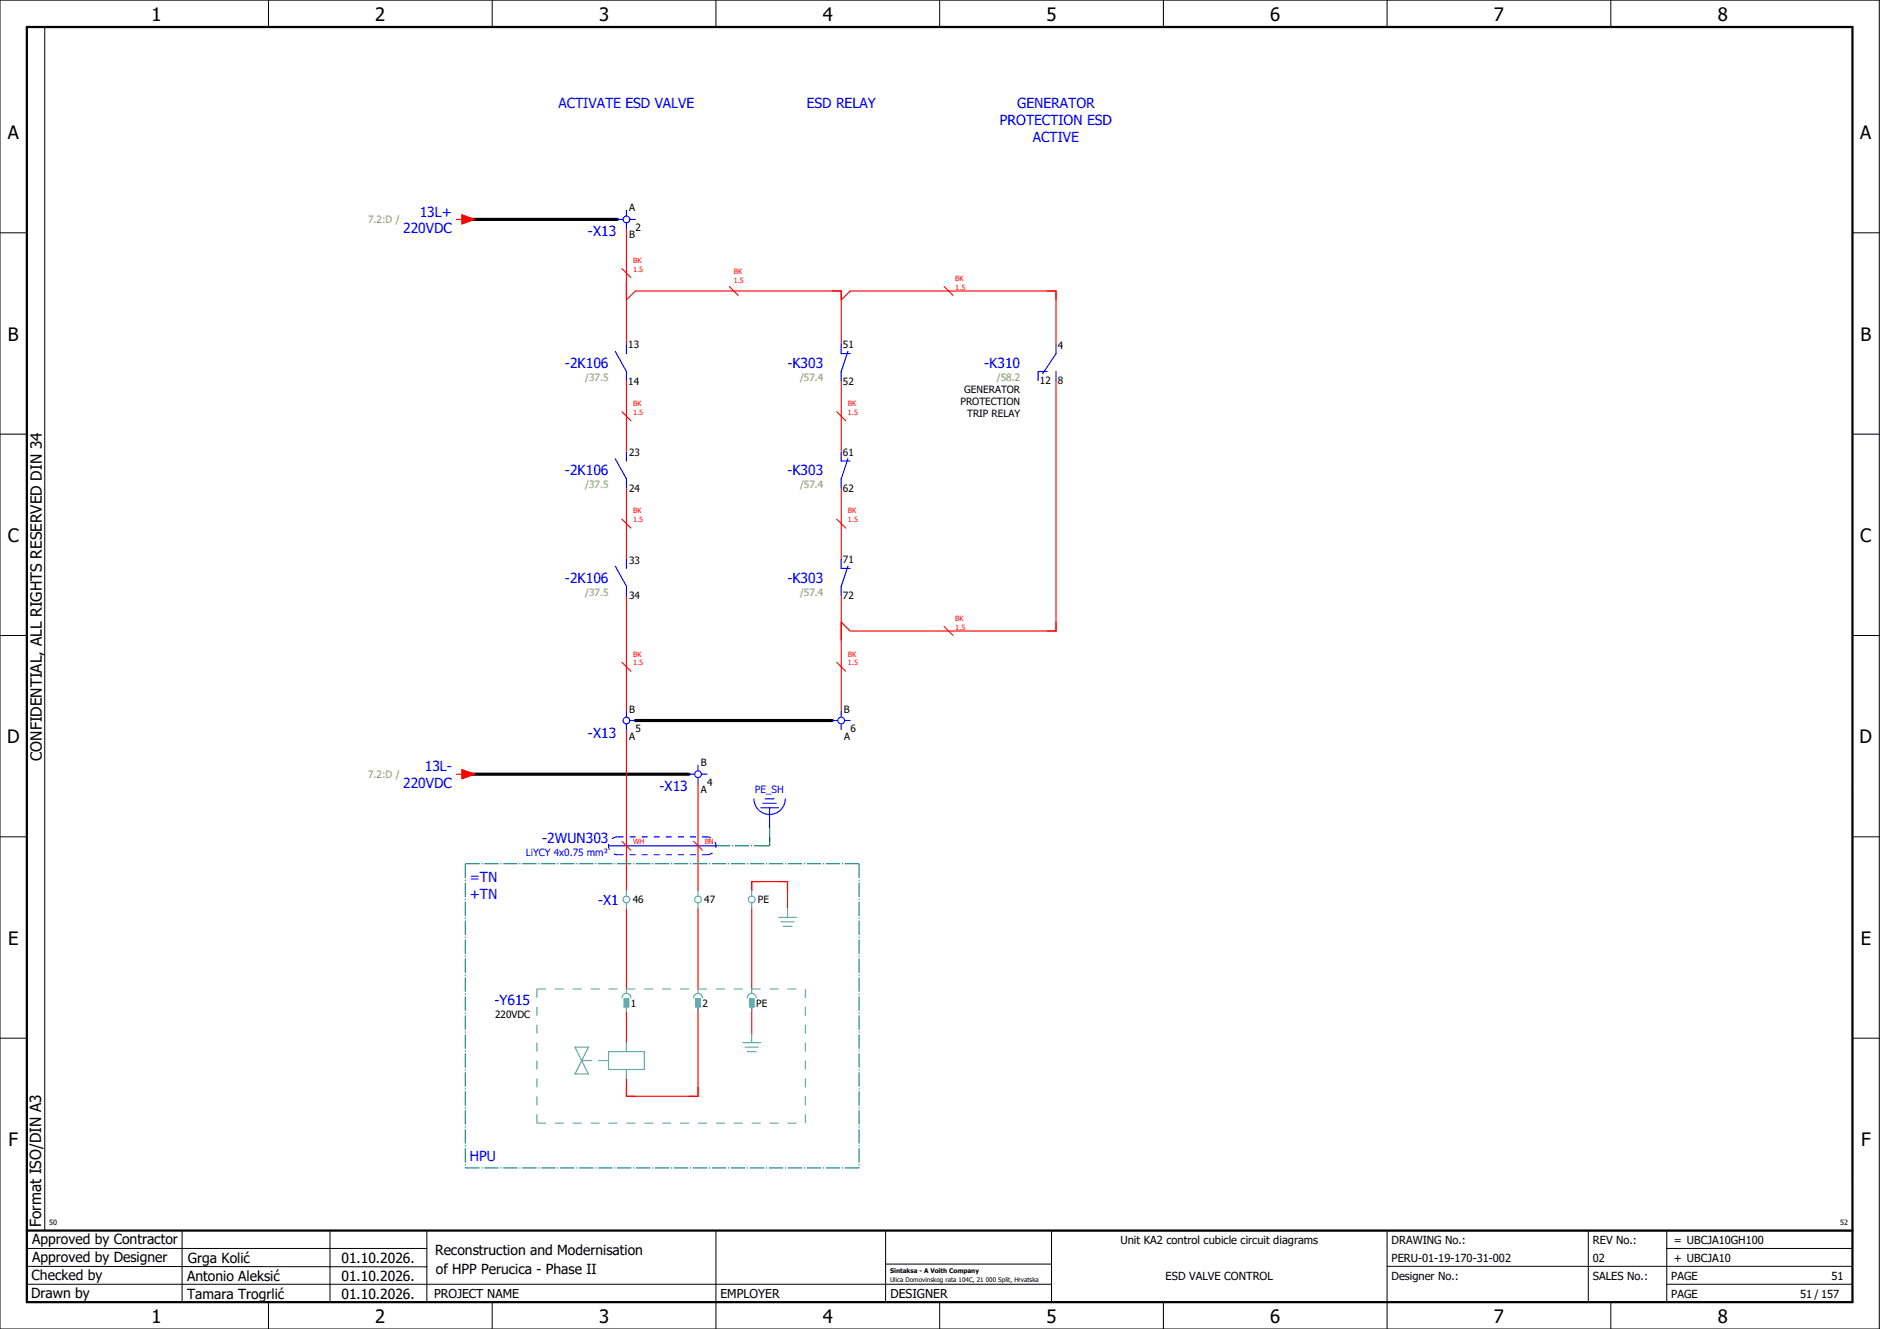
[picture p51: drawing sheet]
<svg xmlns="http://www.w3.org/2000/svg" width="420mm" height="297mm" viewBox="0 0 420 297" stroke-linecap="round" stroke-linejoin="round" font-family="sans-serif">
<defs><g id="words">
<g font-size="4.1">
<text x="33.9" y="4.7">1</text>
<text x="83.9" y="4.7">2</text>
<text x="133.9" y="4.7">3</text>
<text x="183.9" y="4.7">4</text>
<text x="233.9" y="4.7">5</text>
<text x="283.9" y="4.7">6</text>
<text x="333.9" y="4.7">7</text>
<text x="383.9" y="4.7">8</text>
<text x="1.8" y="31.2">A</text>
<text x="415.8" y="31.2">A</text>
<text x="1.8" y="76.2">B</text>
<text x="415.8" y="76.2">B</text>
<text x="1.8" y="121.2">C</text>
<text x="415.8" y="121.2">C</text>
<text x="1.6" y="166.2">D</text>
<text x="415.6" y="166.2">D</text>
<text x="1.8" y="211.2">E</text>
<text x="415.8" y="211.2">E</text>
<text x="1.9" y="256.2">F</text>
<text x="415.9" y="256.2">F</text>
<text x="33.9" y="295.7">1</text>
<text x="83.9" y="295.7">2</text>
<text x="133.9" y="295.7">3</text>
<text x="183.9" y="295.7">4</text>
<text x="233.9" y="295.7">5</text>
<text x="283.9" y="295.7">6</text>
<text x="333.9" y="295.7">7</text>
<text x="383.9" y="295.7">8</text>
</g>
<g font-size="3.4">
<text x="9.4" y="170" transform="rotate(-90 9.4 170)">CONFIDENTIAL, ALL RIGHTS RESERVED DIN 34</text>
<text x="9.2" y="274.3" transform="rotate(-90 9.2 274.3)">Format ISO/DIN A3</text>
</g>
<g font-size="3.1" fill="#00f">
<text x="124.8" y="24.1">ACTIVATE ESD VALVE</text>
<text x="180.3" y="24.1">ESD RELAY</text>
<text x="223.5" y="27.9">PROTECTION ESD</text>
<text x="227.3" y="24.1">GENERATOR</text>
<text x="230.9" y="31.6">ACTIVE</text>
<text x="90.1" y="52.1">220VDC</text>
<text x="93.8" y="48.4">13L+</text>
<text x="131.4" y="52.8">-X13</text>
<text x="126.3" y="82.3">-2K106</text>
<text x="176" y="82.3">-K303</text>
<text x="220" y="82.3">-K310</text>
<text x="126.3" y="106.3">-2K106</text>
<text x="176" y="106.3">-K303</text>
<text x="126.3" y="130.3">-2K106</text>
<text x="176" y="130.3">-K303</text>
<text x="131.4" y="164.8">-X13</text>
<text x="94.9" y="172.4">13L-</text>
<text x="90.1" y="176.1">220VDC</text>
<text x="147.4" y="176.8">-X13</text>
<text x="121.2" y="188.4">-2WUN303</text>
<text x="105" y="197.1">=TN</text>
<text x="105" y="200.9">+TN</text>
<text x="133.7" y="202.3">-X1</text>
<text x="110.5" y="224.6">-Y615</text>
<text x="105" y="259.4">HPU</text>
</g>
<g font-size="3.1">
<text x="7.2" y="278.1">Approved by Contractor</text>
<text x="97.2" y="280.5">Reconstruction and Modernisation</text>
<text x="7.1" y="286.1">Checked by</text>
<text x="7.2" y="282.1">Approved by Designer</text>
<text x="41.8" y="286.2">Antonio Aleksić</text>
<text x="42" y="282.3">Grga Kolić</text>
<text x="76.3" y="282.3">01.10.2026.</text>
<text x="76.3" y="286.3">01.10.2026.</text>
<text x="97.4" y="284.8">of HPP Perucica - Phase II</text>
<text x="6.9" y="290">Drawn by</text>
<text x="41.8" y="290.3">Tamara Trogrlić</text>
<text x="76.3" y="290.3">01.10.2026.</text>
</g>
<g font-size="2.7">
<text x="97" y="290.1">PROJECT NAME</text>
<text x="161" y="290.1">EMPLOYER</text>
<text x="199" y="290.1">DESIGNER</text>
</g>
<g font-size="2.5">
<text x="250.4" y="278">Unit KA2 control cubicle circuit diagrams</text>
<text x="311" y="278">DRAWING No.:</text>
<text x="356" y="278">REV No.:</text>
<text x="374.1" y="278">= UBCJA10GH100</text>
<text x="260.5" y="286">ESD VALVE CONTROL</text>
<text x="311" y="286">Designer No.:</text>
<text x="311" y="282">PERU-01-19-170-31-002</text>
<text x="356" y="286">SALES No.:</text>
<text x="356" y="282">02</text>
<text x="373.5" y="286">PAGE</text>
<text x="374.1" y="282.1">+ UBCJA10</text>
<text x="409.3" y="286">51</text>
<text x="373.5" y="290">PAGE</text>
<text x="402.3" y="290">51 / 157</text>
</g>
<g font-size="2.2">
<text x="140.6" y="47.2">A</text>
<text x="140.6" y="53.2">B</text>
<text x="142.1" y="51.6">2</text>
<text x="140.4" y="77.9">13</text>
<text x="188.4" y="77.9">51</text>
<text x="236.4" y="78">4</text>
<text x="140.4" y="86">14</text>
<text x="188.4" y="86">52</text>
<text x="215.5" y="87.9">GENERATOR</text>
<text x="232.4" y="85.9">12</text>
<text x="236.4" y="85.9">8</text>
<text x="214.7" y="90.6">PROTECTION</text>
<text x="216.2" y="93.3">TRIP RELAY</text>
<text x="140.6" y="102">23</text>
<text x="188.4" y="101.9">61</text>
<text x="140.6" y="109.9">24</text>
<text x="188.4" y="110">62</text>
<text x="140.6" y="126">33</text>
<text x="188.4" y="125.9">71</text>
<text x="140.6" y="133.9">34</text>
<text x="188.4" y="134">72</text>
<text x="140.6" y="159.4">B</text>
<text x="188.6" y="159.4">B</text>
<text x="140.6" y="165.3">A</text>
<text x="142.1" y="163.6">5</text>
<text x="188.6" y="165.3">A</text>
<text x="190.1" y="163.6">6</text>
<text x="156.6" y="171.2">B</text>
<text x="156.6" y="177.2">A</text>
<text x="158.1" y="175.6">4</text>
<text x="141.4" y="201.9">46</text>
<text x="157.4" y="201.9">47</text>
<text x="169.4" y="201.9">PE</text>
<text x="110.6" y="227.5">220VDC</text>
<text x="141" y="225.1">1</text>
<text x="157" y="225.1">2</text>
<text x="169" y="225.1">PE</text>
</g>
<g font-size="2.2" fill="#7ca552">
<text x="82.3" y="49.9">7.2:D /</text>
<text x="130.8" y="85.2">/37.5</text>
<text x="178.8" y="85.2">/57.4</text>
<text x="222.8" y="85.2">/58.2</text>
<text x="130.8" y="109.2">/37.5</text>
<text x="178.8" y="109.2">/57.4</text>
<text x="130.8" y="133.2">/37.5</text>
<text x="178.8" y="133.2">/57.4</text>
<text x="82.3" y="173.9">7.2:D /</text>
</g>
<g font-size="2.2" fill="#00f">
<text x="168.7" y="177.3">PE_SH</text>
<text x="117.5" y="191.3">LiYCY 4x0.75 mm²</text>
</g>
<g font-size="1.6" fill="#f00">
<text x="141.5" y="58.8">BK</text>
<text x="141.5" y="60.7">1.5</text>
<text x="164" y="63.2">1.5</text>
<text x="164" y="61.3">BK</text>
<text x="213.5" y="64.7">1.5</text>
<text x="213.5" y="62.8">BK</text>
<text x="141.5" y="92.7">1.5</text>
<text x="141.5" y="90.8">BK</text>
<text x="189.5" y="92.7">1.5</text>
<text x="189.5" y="90.8">BK</text>
<text x="141.5" y="116.7">1.5</text>
<text x="141.5" y="114.8">BK</text>
<text x="189.5" y="116.7">1.5</text>
<text x="189.5" y="114.8">BK</text>
<text x="213.5" y="140.7">1.5</text>
<text x="213.5" y="138.8">BK</text>
<text x="141.5" y="148.7">1.5</text>
<text x="141.5" y="146.8">BK</text>
<text x="189.5" y="148.7">1.5</text>
<text x="189.5" y="146.8">BK</text>
<text x="141.5" y="188.5">WH</text>
<text x="157.5" y="188.5">BN</text>
</g>
<g font-size="1.6">
<text x="11" y="273.7">50</text>
<text x="411.2" y="273.7">52</text>
</g>
<g font-size="1.4">
<text x="198.9" y="284.4">Sintaksa - A Voith Company</text>
<text x="198.9" y="286.4">Ulica Domovinskog rata 104C, 21 000 Split, Hrvatska</text>
</g>
</g></defs>
<g fill="none" stroke="#000" stroke-width=".22">
<path d="M0 0h420v297h-420zM10 6v269M60 0v6M110 0v6M160 0v6M210 0v6M260 0v6M310 0v6M360 0v6M0 52h6M414 52h6M0 97h6"/>
<path d="M414 97h6M0 142h6M414 142h6M414 176.3v87.4M0 187h6M414 187h6M0 232h6M414 232h6M6 279h89.4M40.7 275v16M73.7 274.9v16M95.4 275.1v16"/>
<path d="M160 275v22M197.9 275.1v16M310 275v22M355 275v16M372.5 279h41.5M372.5 275v16M414 275h-179v16M6 283l89.4 .1M6 287h229M60 291v6M110 291v6M197.9 282.5h37.1"/>
<path d="M210 291v6M260 291v6M310 283h104M360 291v6M372.5 287h41.5"/>
</g>
<path d="M6 6h408v285h-408zM6 275h408" fill="none" stroke="#000" stroke-width=".5"/>
<g fill="none" stroke="#f00" stroke-width=".25">
<path d="M102 49h1.2M103.2 48l2.8 1-2.8 1zM140 51v26M139 60l2 2M140 67l2-2h46v12M163 64l2 2M188 67l2-2h46v12M211 64l2 2M139 92l2 2M140 85v16M187 92l2 2M188 85v16"/>
<path d="M236 85v56h-46l-2-2M139 116l2 2M140 109v16M187 116l2 2M188 109v16M140 133v26M188 133v26M139 148l2 2M187 148l2 2M211 140l2 2M102 173h1.2M103.2 172l2.8 1-2.8 1z"/>
<path d="M140 163v36M156 175v24M139 188l2 2M155 188l2 2M168 199v-2h8v6M140 203v18M156 203v18M168 203v18M140 225v8M156 225v20h-16v-4M168 225v6"/>
</g>
<path d="M160 189h12M170 189h2M172 185v4M172 187v2" fill="none" stroke="#00be00" stroke-width=".25" stroke-dasharray="3.2 .4 .3 .4" stroke-linecap="butt"/>
<path d="M104 49h34M104 173h50M142 161h44" fill="none" stroke="#000" stroke-width=".7"/>
<path d="M104 193h88M104 193v68M192 193v68M104 261h88" fill="none" stroke="#007f7f" stroke-width=".25" stroke-dasharray="3.2 .4 .3 .4" stroke-linecap="butt"/>
<g fill="none" stroke="#52a5a5" stroke-width=".25">
<path d="M140 199v1.3M156 199v1.3M168 199v1.3M140 201.8v1.2M156 201.8v1.2M168 201.8v1.2M174 205h4M174.5 206h3M175 207h2M176 203v2M128.5 234l3 6h-3l3-6zM130 237h2.3"/>
<path d="M133.8 237h2.2M136 235h8v4h-8zM139 223a1 1 0 0 1 1-1 1 1 0 0 1 1 1M139.5 223.2h1v1.8h-1zM140 221v1M140 225v1M140 233v2M140 239v2M155 223a1 1 0 0 1 1-1 1 1 0 0 1 1 1M155.5 223.2h1v1.8h-1zM156 221v1M156 225v1"/>
<path d="M166 233h4M166.5 234h3M167 223a1 1 0 0 1 1-1 1 1 0 0 1 1 1M167 235h2M167.5 223.2h1v1.8h-1zM168 221v1M168 225v1M168 231v2"/>
<circle cx="140" cy="201" r=".75"/>
<circle cx="156" cy="201" r=".75"/>
<circle cx="168" cy="201" r=".75"/>
</g>
<path d="M120 221h60M120 221v30M180 221v30M120 251h60" fill="none" stroke="#52a5a5" stroke-width=".25" stroke-dasharray="2 2" stroke-linecap="butt"/>
<g fill="#52a5a5" stroke="#52a5a5" stroke-width=".22">
<path d="M139.5 223.2h1v1.8h-1z"/>
<path d="M155.5 223.2h1v1.8h-1z"/>
<path d="M167.5 223.2h1v1.8h-1z"/>
</g>
<g fill="none" stroke="#00f" stroke-width=".25">
<path d="M138 49h1.2M140 47v1.3M140 49.8v1.2M140.7 49h1.3M137.5 78.5l2.5 4.5v2M140 77v2M188 77v2h2M189.5 78.5l-1.5 4.5v2M236 77v2l-3 4.5M234 83h-2v2M236 83v2M137.5 102.5l2.5 4.5v2"/>
<path d="M140 101v2M188 101v2h2M189.5 102.5l-1.5 4.5v2M137.5 126.5l2.5 4.5v2M140 125v2M188 125v2h2M189.5 126.5l-1.5 4.5v2M140 159v1.3M188 159v1.3M140 161.8v1.2M140.7 161h1.3M154 173h1.3"/>
<path d="M156 171v1.3M156 173.8v1.2M156.8 173h1.2M168.5 178.5a3.5 3.5 0 0 0 3.5 3.5 3.5 3.5 0 0 0 3.5-3.5M170.5 179.5h3M171 178.5h2M186 161h1.2M188 161.8v1.2M188.7 161h1.3M136 189h24M170 180.5h4M172 180.5v4.5"/>
<circle cx="140" cy="49" r=".75"/>
<circle cx="140" cy="161" r=".75"/>
<circle cx="156" cy="173" r=".75"/>
<circle cx="188" cy="161" r=".75"/>
</g>
<path d="M138 191h20M138 187h20M138 187a2 2 0 0 0-2 2 2 2 0 0 0 2 2M158 191a2 2 0 0 0 2-2 2 2 0 0 0-2-2" fill="none" stroke="#00f" stroke-width=".25" stroke-dasharray="1.4 1.4" stroke-linecap="butt"/>
<g fill="#f00" stroke="#f00" stroke-width=".22">
<path d="M103.2 48l2.8 1-2.8 1z"/>
<path d="M103.2 172l2.8 1-2.8 1z"/>
</g>
<use href="#words"/>
</svg>
